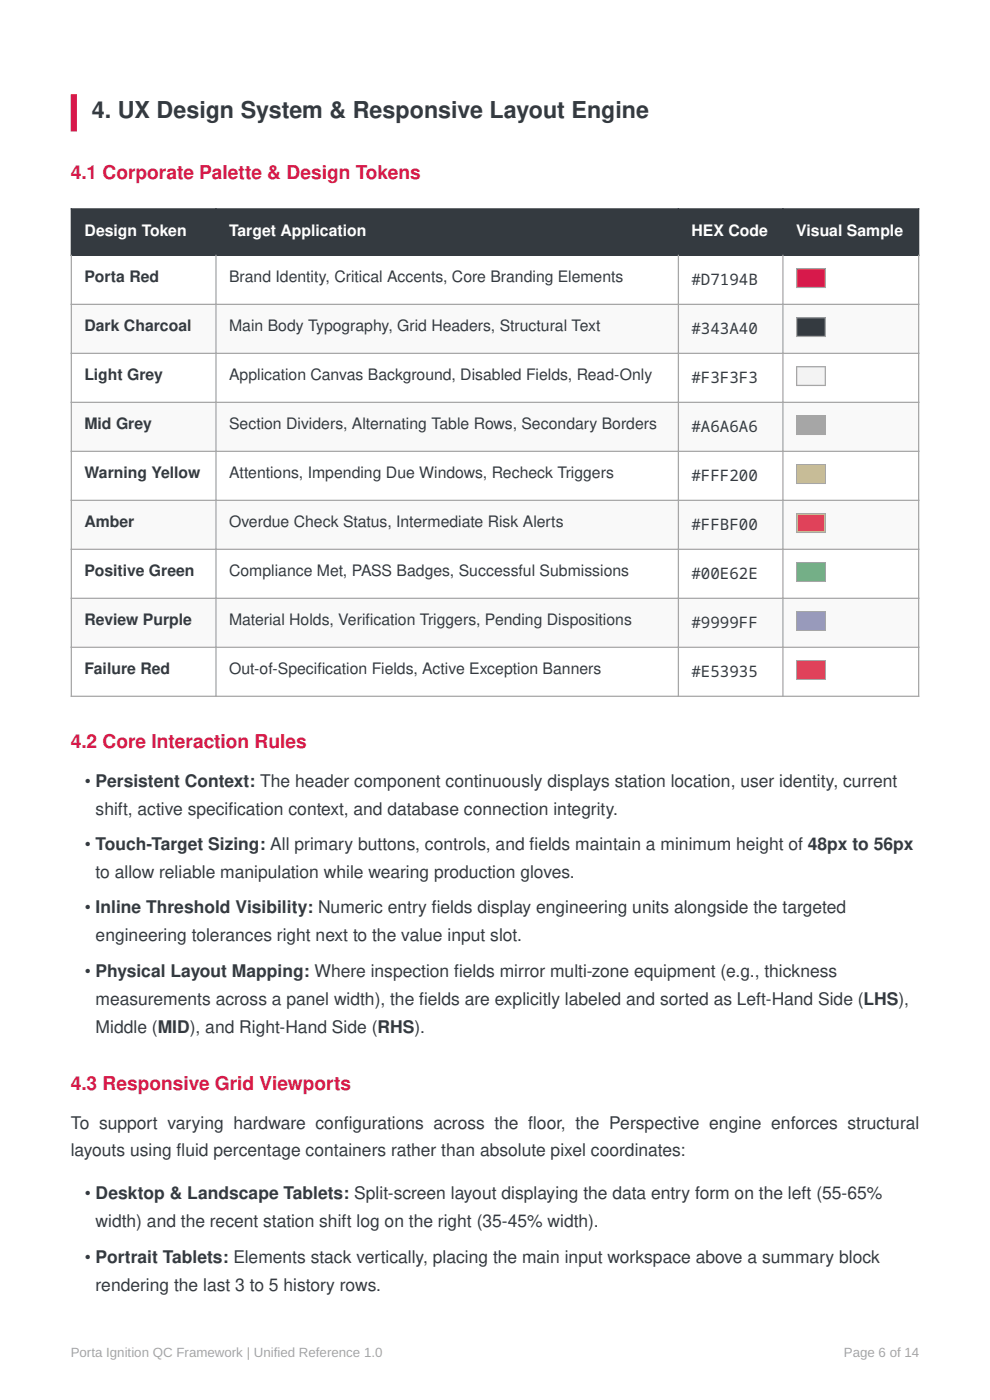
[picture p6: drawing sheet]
<svg xmlns="http://www.w3.org/2000/svg" width="210mm" height="297mm" viewBox="0 0 210 297" stroke-linecap="round" stroke-linejoin="round" font-family="sans-serif">
<defs><g id="words">
<text font-size="4.9" fill="#343a40" x="19.5" y="25.1">4. UX Design System &amp; Responsive Layout Engine</text>
<g font-size="4.1" fill="#d7194b">
<text x="15" y="37.9">4.1 Corporate Palette &amp; Design Tokens</text>
<text x="15" y="158.6">4.2 Core Interaction Rules</text>
<text x="15" y="231.2">4.3 Responsive Grid Viewports</text>
</g>
<g font-size="3.7" fill="#343a40">
<text x="18" y="166.9">• Persistent Context: The header component continuously displays station location, user identity, current</text>
<text x="20.3" y="172.8">shift, active specif</text>
<text x="48.5" y="172.8">ication context, and database connection integrity.</text>
<text x="18" y="180.3">• Touch-Target Sizing: All primary buttons, controls, and f</text>
<text x="112.3" y="180.3">ields maintain a minimum height of 48px to 56px</text>
<text x="20.3" y="186.2">to allow reliable manipulation while wearing production gloves.</text>
<text x="18" y="193.8">• Inline Threshold Visibility: Numeric entry f</text>
<text x="91.6" y="193.8">ields display engineering units alongside the targeted</text>
<text x="20.3" y="199.7">engineering tolerances right next to the value input slot.</text>
<text x="18" y="207.2">• Physical Layout Mapping: Where inspection f</text>
<text x="96.3" y="207.2">ields mirror multi-zone equipment (e.g., thickness</text>
<text x="20.3" y="213.1">measurements across a panel width), the f</text>
<text x="88.9" y="213.1">ields are explicitly labeled and sorted as Left-Hand Side (LHS),</text>
<text x="20.3" y="219.1">Middle (MID), and Right-Hand Side (RHS).</text>
<text x="15" y="239.4">To support varying hardware conf</text>
<text x="72.9" y="239.4">igurations across the f</text>
<text x="112.1" y="239.4">loor, the Perspective engine enforces structural</text>
<text x="15" y="245.3">layouts using f</text>
<text x="37.5" y="245.3">luid percentage containers rather than absolute pixel coordinates:</text>
<text x="18" y="254.4">• Desktop &amp; Landscape Tablets: Split-screen layout displaying the data entry form on the left (55-65%</text>
<text x="20.3" y="260.4">width) and the recent station shift log on the right (35-45% width).</text>
<text x="18" y="267.9">• Portrait Tablets: Elements stack vertically, placing the main input workspace above a summary block</text>
<text x="20.3" y="273.8">rendering the last 3 to 5 history rows.</text>
</g>
<g font-size="3.4" fill="#fff">
<text x="17.9" y="50">Design Token</text>
<text x="48.6" y="50">Target Application</text>
<text x="146.7" y="50">HEX Code</text>
<text x="168.9" y="50">Visual Sample</text>
</g>
<g font-size="3.4" fill="#343a40">
<text x="17.9" y="59.9">Porta Red</text>
<text x="48.6" y="59.9">Brand Identity, Critical Accents, Core Branding Elements</text>
<text x="146.7" y="60.4">#D7194B</text>
<text x="17.9" y="70.3">Dark Charcoal</text>
<text x="48.6" y="70.3">Main Body Typography, Grid Headers, Structural Text</text>
<text x="146.7" y="70.8">#343A40</text>
<text x="17.9" y="80.7">Light Grey</text>
<text x="48.6" y="80.7">Application Canvas Background, Disabled Fields, Read-Only</text>
<text x="146.7" y="81.2">#F3F3F3</text>
<text x="17.9" y="91.1">Mid Grey</text>
<text x="48.6" y="91.1">Section Dividers, Alternating Table Rows, Secondary Borders</text>
<text x="146.7" y="91.6">#A6A6A6</text>
<text x="17.9" y="101.4">Warning Yellow</text>
<text x="48.6" y="101.4">Attentions, Impending Due Windows, Recheck Triggers</text>
<text x="146.7" y="102">#FFF200</text>
<text x="17.9" y="111.8">Amber</text>
<text x="48.6" y="111.8">Overdue Check Status, Intermediate Risk Alerts</text>
<text x="146.7" y="112.4">#FFBF00</text>
<text x="17.9" y="122.2">Positive Green</text>
<text x="48.6" y="122.2">Compliance Met, PASS Badges, Successful Submissions</text>
<text x="146.7" y="122.8">#00E62E</text>
<text x="17.9" y="132.6">Review Purple</text>
<text x="48.6" y="132.6">Material Holds, Verif</text>
<text x="77.5" y="132.6">ication Triggers, Pending Dispositions</text>
<text x="146.7" y="133.2">#9999FF</text>
<text x="17.9" y="143">Failure Red</text>
<text x="48.6" y="143">Out-of-Specif</text>
<text x="67.3" y="143">ication Fields, Active Exception Banners</text>
<text x="146.7" y="143.5">#E53935</text>
</g>
<g font-size="2.8" fill="#a6a6a6">
<text x="15" y="288">Porta Ignition QC Framework | Unified Reference 1.0</text>
<text x="179" y="288">Page 6 of 14</text>
</g>
</g></defs>
<path d="M16.3 20l.1 7.9zM15 20h1.4v7.9h-1.4z" fill-rule="evenodd" fill="#d7194b"/>
<g fill="#343a40">
<path d="M15.1 44.3h30.7v9.9h-30.7z"/>
<path d="M45.8 44.3h98.1v9.9h-98.1z"/>
<path d="M143.9 44.3h22.2v9.9h-22.2z"/>
<path d="M166.1 44.3h28.8v9.9h-28.8z"/>
</g>
<g fill="#f9f9f9">
<path d="M15.1 64.6h30.7v10.4h-30.7z"/>
<path d="M45.8 64.6h98.1v10.4h-98.1z"/>
<path d="M143.9 64.6h22.2v10.4h-22.2z"/>
<path d="M166.1 64.6h28.8v10.4h-28.8z"/>
<path d="M15.1 85.4h30.7v10.3h-30.7z"/>
<path d="M45.8 85.4h98.1v10.3h-98.1z"/>
<path d="M143.9 85.4h22.2v10.3h-22.2z"/>
<path d="M166.1 85.4h28.8v10.3h-28.8z"/>
<path d="M15.1 106.1h30.7v10.4h-30.7z"/>
<path d="M45.8 106.1h98.1v10.4h-98.1z"/>
<path d="M143.9 106.1h22.2v10.4h-22.2z"/>
<path d="M166.1 106.1h28.8v10.4h-28.8z"/>
<path d="M15.1 126.9h30.7v10.4h-30.7z"/>
<path d="M45.8 126.9h98.1v10.4h-98.1z"/>
<path d="M143.9 126.9h22.2v10.4h-22.2z"/>
<path d="M166.1 126.9h28.8v10.4h-28.8z"/>
</g>
<path d="M15 44.3h180M15 54.2h180M15.1 44.2v10.1M45.8 44.2v10.1M143.9 44.2v10.1M166.1 44.2v10.1M194.9 44.2v10.1" fill="none" stroke="#343a40" stroke-width=".26"/>
<g fill="none" stroke="#a6a6a6" stroke-width=".26">
<path d="M15.1 54v93.8M45.8 54v93.8M143.9 54v93.8M166.1 54v93.8M194.9 54v93.8M15 64.6h180M15 75h180M15 85.4h180M15 95.7h180M15 106.1h180M15 116.5h180M15 126.9h180"/>
<path d="M15 137.3h180M15 147.7h180"/>
</g>
<path d="M168.9 56.9h6.3v4.2h-6.3z" fill="#d7194b"/>
<path d="M169.1 57.1h5.8v3.7h-5.8zM168.9 56.9h6.3v4.2h-6.3z" fill-rule="evenodd" fill="#a6a6a6"/>
<path d="M168.9 67.3h6.3v4.2h-6.3z" fill="#343a40"/>
<path d="M169.1 67.5h5.8v3.7h-5.8zM168.9 67.3h6.3v4.2h-6.3z" fill-rule="evenodd" fill="#a6a6a6"/>
<path d="M168.9 77.7h6.3v4.2h-6.3z" fill="#f3f3f3"/>
<g fill="#a6a6a6">
<path d="M169.1 77.9h5.8v3.7h-5.8zM168.9 77.7h6.3v4.2h-6.3z" fill-rule="evenodd"/>
<path d="M169.1 88.3h5.8v3.7h-5.8zM168.9 88.1h6.3v4.2h-6.3z" fill-rule="evenodd"/>
</g>
<path d="M168.9 88.1h6.3v4.2h-6.3z" fill="#a6a6a6"/>
<path d="M168.9 98.4h6.3v4.3h-6.3z" fill="#fff200"/>
<path d="M169.1 98.7h5.8v3.7h-5.8zM168.9 98.4h6.3v4.3h-6.3z" fill-rule="evenodd" fill="#a6a6a6"/>
<path d="M168.9 108.8h6.3v4.3h-6.3z" fill="#ffbf00"/>
<path d="M169.1 109.1h5.8v3.7h-5.8zM168.9 108.8h6.3v4.3h-6.3z" fill-rule="evenodd" fill="#a6a6a6"/>
<path d="M168.9 119.2h6.3v4.3h-6.3z" fill="#00e62e"/>
<path d="M169.1 119.5h5.8v3.7h-5.8zM168.9 119.2h6.3v4.3h-6.3z" fill-rule="evenodd" fill="#a6a6a6"/>
<path d="M168.9 129.6h6.3v4.3h-6.3z" fill="#99f"/>
<path d="M169.1 129.9h5.8v3.7h-5.8zM168.9 129.6h6.3v4.3h-6.3z" fill-rule="evenodd" fill="#a6a6a6"/>
<path d="M168.9 140h6.3v4.3h-6.3z" fill="#e53935"/>
<path d="M169.1 140.3h5.8v3.7h-5.8zM168.9 140h6.3v4.3h-6.3z" fill-rule="evenodd" fill="#a6a6a6"/>
<use href="#words"/>
</svg>
